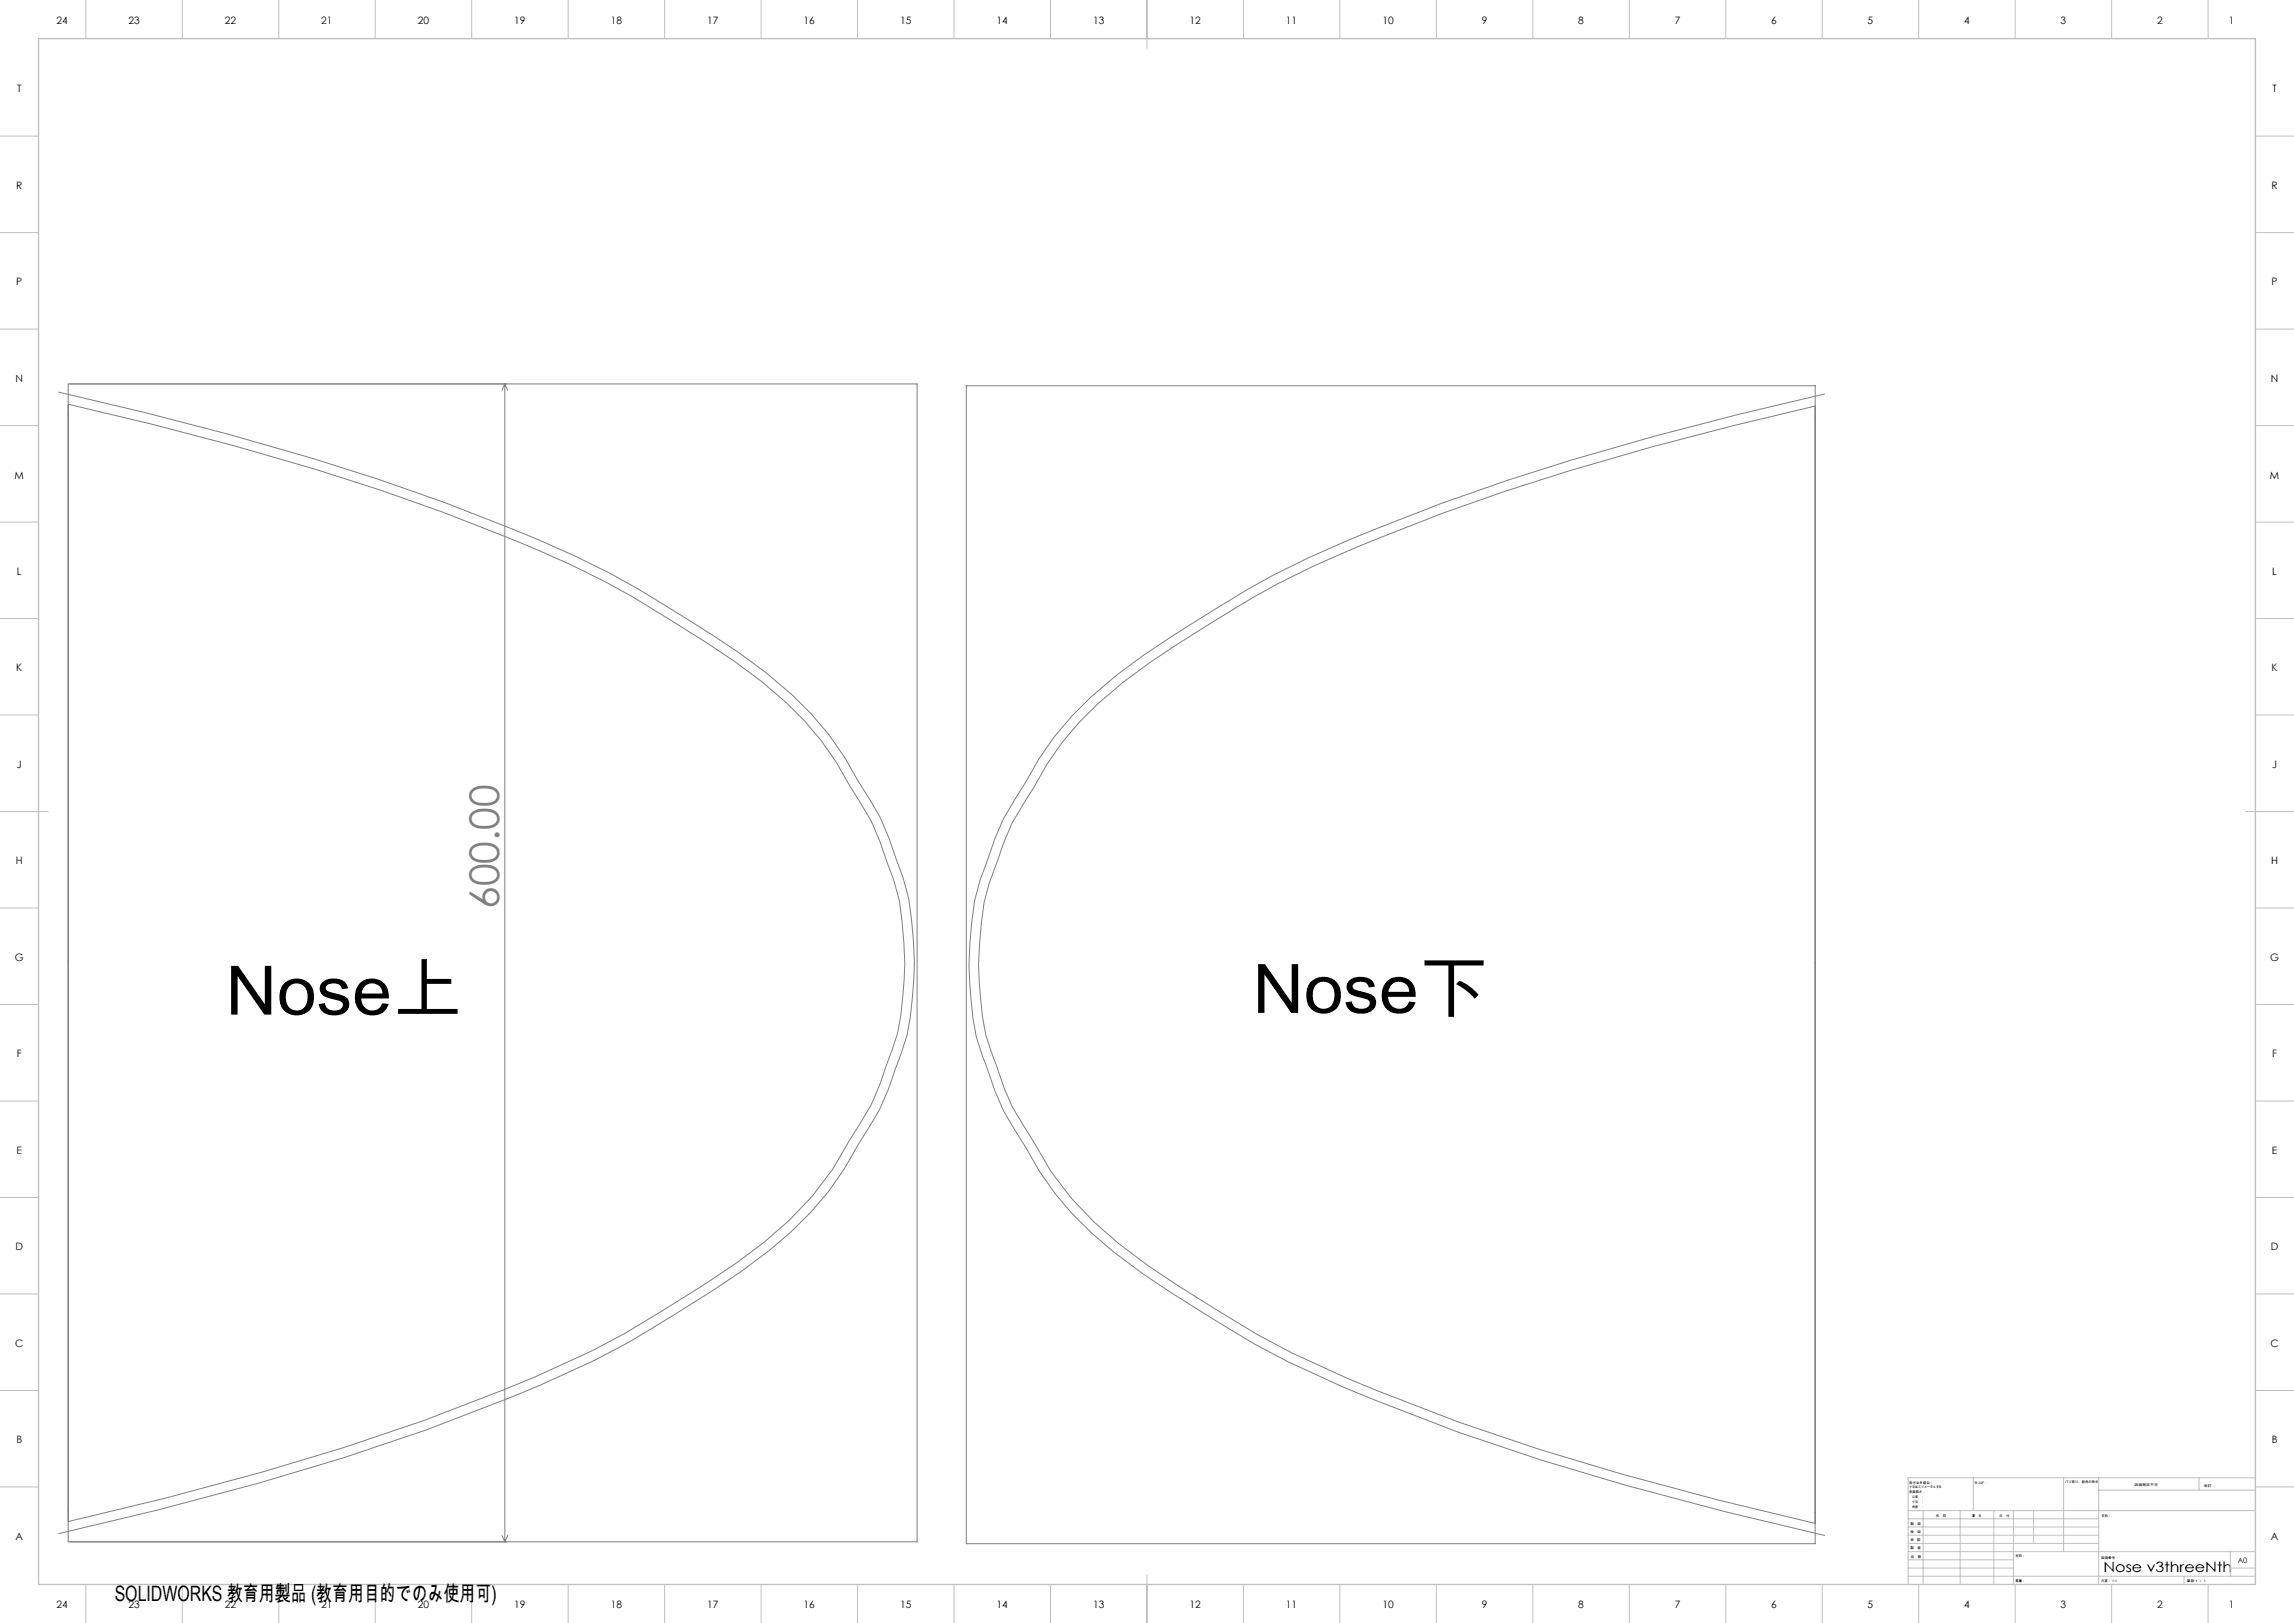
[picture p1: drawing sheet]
<svg xmlns="http://www.w3.org/2000/svg" width="1189mm" height="841mm" viewBox="0 0 1189 841" stroke-linecap="round" stroke-linejoin="round" font-family="sans-serif">
<defs><g id="words">
<g font-size="35.3">
<text x="117" y="526">Nose上</text>
<text x="649" y="525">Nose下</text>
</g>
<text font-size="21.2" fill="#808080" x="259" y="471" transform="rotate(-90 259 471)">600.00</text>
<text font-size="11" x="59" y="830">SOLIDWORKS 教育用製品 (教育用目的でのみ使用可)</text>
<text font-size="7.4" x="1090" y="815">Nose v3threeNth</text>
<g font-size="5.3">
<text x="29" y="12">24</text>
<text x="67" y="12">23</text>
<text x="117" y="12">22</text>
<text x="167" y="12">21</text>
<text x="217" y="12">20</text>
<text x="267" y="12">19</text>
<text x="317" y="12">18</text>
<text x="367" y="12">17</text>
<text x="417" y="12">16</text>
<text x="467" y="12">15</text>
<text x="517" y="12">14</text>
<text x="567" y="12">13</text>
<text x="617" y="12">12</text>
<text x="667" y="12">11</text>
<text x="717" y="12">10</text>
<text x="768" y="12">9</text>
<text x="818" y="12">8</text>
<text x="868" y="12">7</text>
<text x="918" y="12">6</text>
<text x="968" y="12">5</text>
<text x="1018" y="12">4</text>
<text x="1068" y="12">3</text>
<text x="1118" y="12">2</text>
<text x="1155" y="12">1</text>
<text x="9" y="48">T</text>
<text x="1178" y="48">T</text>
<text x="8" y="98">R</text>
<text x="1177" y="98">R</text>
<text x="8" y="148">P</text>
<text x="1177" y="148">P</text>
<text x="8" y="198">N</text>
<text x="1177" y="198">N</text>
<text x="8" y="248">M</text>
<text x="1177" y="248">M</text>
<text x="9" y="298">L</text>
<text x="1178" y="298">L</text>
<text x="8" y="348">K</text>
<text x="1177" y="348">K</text>
<text x="9" y="398">J</text>
<text x="1178" y="398">J</text>
<text x="8" y="448">H</text>
<text x="1177" y="448">H</text>
<text x="8" y="498">G</text>
<text x="1177" y="498">G</text>
<text x="9" y="548">F</text>
<text x="1178" y="548">F</text>
<text x="9" y="598">E</text>
<text x="1178" y="598">E</text>
<text x="8" y="648">D</text>
<text x="1177" y="648">D</text>
<text x="8" y="698">C</text>
<text x="1177" y="698">C</text>
<text x="8" y="748">B</text>
<text x="1177" y="748">B</text>
<text x="8" y="798">A</text>
<text x="1177" y="798">A</text>
<text x="29" y="833">24</text>
<text x="67" y="833">23</text>
<text x="117" y="833">22</text>
<text x="167" y="833">21</text>
<text x="217" y="833">20</text>
<text x="267" y="833">19</text>
<text x="317" y="833">18</text>
<text x="367" y="833">17</text>
<text x="417" y="833">16</text>
<text x="467" y="833">15</text>
<text x="517" y="833">14</text>
<text x="567" y="833">13</text>
<text x="617" y="833">12</text>
<text x="667" y="833">11</text>
<text x="717" y="833">10</text>
<text x="768" y="833">9</text>
<text x="818" y="833">8</text>
<text x="868" y="833">7</text>
<text x="918" y="833">6</text>
<text x="968" y="833">5</text>
<text x="1018" y="833">4</text>
<text x="1068" y="833">3</text>
<text x="1118" y="833">2</text>
<text x="1155" y="833">1</text>
</g>
<text font-size="3.9" x="1160" y="810">A0</text>
<g font-size="1.7">
<text x="990" y="769">指示なき場合：</text>
<text x="990" y="771">寸法はミリメータとする</text>
<text x="990" y="774">表面粗さ：</text>
<text x="1023" y="769">仕上げ：</text>
<text x="1070" y="769">バリ取り、鋭角の除去</text>
<text x="1106" y="770">図面測定不可</text>
<text x="1142" y="770">改訂</text>
<text x="990" y="776">公差　：</text>
<text x="990" y="779">寸法　：</text>
<text x="990" y="781">角度　：</text>
<text x="990" y="790">製　図</text>
<text x="1003" y="786">名　前</text>
<text x="1019" y="786">署　名</text>
<text x="1036" y="786">日　付</text>
<text x="1089" y="786">名称：</text>
<text x="990" y="794">検　図</text>
<text x="990" y="799">承　認</text>
<text x="990" y="803">製　産</text>
<text x="990" y="807">品　管</text>
<text x="1045" y="807">材料：</text>
<text x="1089" y="808">図面番号：</text>
<text x="1045" y="820">重量：</text>
<text x="1089" y="820">尺度： 1:1</text>
<text x="1133" y="820">葉数 1 ／ 1</text>
</g>
</g></defs>
<path d="M35 199h440v600h-440zM262 199v600M262 199l1 3M262 199l-2 3M501 200h440v600h-440zM30 203a1447 1447 0 0 1 243 74 523 523 0 0 1 96 52 242 242 0 0 1 61 52l8 11 7 12a126 126 0 0 1 19 41 112 112 0 0 1 9 43 192 192 0 0 1-3 48l-6 18a125 125 0 0 1-19 39 177 177 0 0 1-61 66l-36 23a457 457 0 0 1-85 43 1314 1314 0 0 1-181 57l-52 13M35 209a1418 1418 0 0 1 236 73 513 513 0 0 1 95 51 236 236 0 0 1 60 51l7 11 7 12a121 121 0 0 1 19 39 107 107 0 0 1 9 42 183 183 0 0 1-3 47l-6 18a119 119 0 0 1-19 38 158 158 0 0 1-44 53 566 566 0 0 1-55 37 445 445 0 0 1-80 39 1310 1310 0 0 1-175 56l-51 12M941 210a1427 1427 0 0 0-236 73 519 519 0 0 0-95 51 236 236 0 0 0-60 51l-7 11-7 12a121 121 0 0 0-19 39 107 107 0 0 0-9 42 183 183 0 0 0 3 47l6 17a119 119 0 0 0 19 39 158 158 0 0 0 44 53 566 566 0 0 0 55 37 445 445 0 0 0 80 39 1296 1296 0 0 0 175 56l51 12M946 204a1447 1447 0 0 0-242 74 523 523 0 0 0-96 52 242 242 0 0 0-61 52l-8 11-7 12a126 126 0 0 0-20 40 112 112 0 0 0-9 44 192 192 0 0 0 3 48l6 18a125 125 0 0 0 20 39 177 177 0 0 0 60 66l36 23a457 457 0 0 0 85 43 1314 1314 0 0 0 181 57l52 13M260 796l2 3M263 796l-1 3" fill="none" stroke="#808080" stroke-width=".52"/>
<g fill="none" stroke="#c0c0c0" stroke-width=".52">
<path d="M44 0v20M94 0v20M144 0v20M194 0v20M244 0v20M294 0v20M344 0v20M394 0v20M444 0v20M494 0v20M544 0v20M594 0v25"/>
<path d="M644 0v20M694 0v20M744 0v20M794 0v20M844 0v20M894 0v20M944 0v20M994 0v20M1044 0v20M1094 0v20M1144 0v20M0 71h20"/>
<path d="M1169 71h20M0 121h20M1169 121h20M0 171h20M1169 171h20M0 221h20M1169 221h20M0 271h20M1169 271h20M0 321h20M1169 321h20M0 371h20"/>
<path d="M1169 371h20M0 421h25M1164 421h25M0 471h20M1169 471h20M0 521h20M1169 521h20M0 571h20M1169 571h20M0 621h20M1169 621h20M0 671h20"/>
<path d="M1169 671h20M0 721h20M1169 721h20M0 771h20M1023 766v17M1070 766v38M1088 766v55M1088 772h81M1140 766v6M1169 766h-180v55M1169 771h20M989 783h180"/>
<path d="M989 800h99M989 796h99M989 791h99M989 787h99M997 783v38M1016 783v38M1033 783v38M1044 783v38M1054 783v17M594 816v25M989 817h180M989 813h55"/>
<path d="M989 808h55M989 804h180M1132 817v4M1156 813h13M1156 804v13M44 821v20M94 821v20M144 821v20M194 821v20M244 821v20M294 821v20M344 821v20"/>
<path d="M394 821v20M444 821v20M494 821v20M544 821v20M644 821v20M694 821v20M744 821v20M794 821v20M844 821v20M894 821v20M944 821v20M994 821v20"/>
<path d="M1044 821v20M1094 821v20M1144 821v20"/>
</g>
<path d="M20 20h1149v801h-1149z" fill="none" stroke="#c0c0c0" stroke-width=".7"/>
<use href="#words"/>
</svg>
